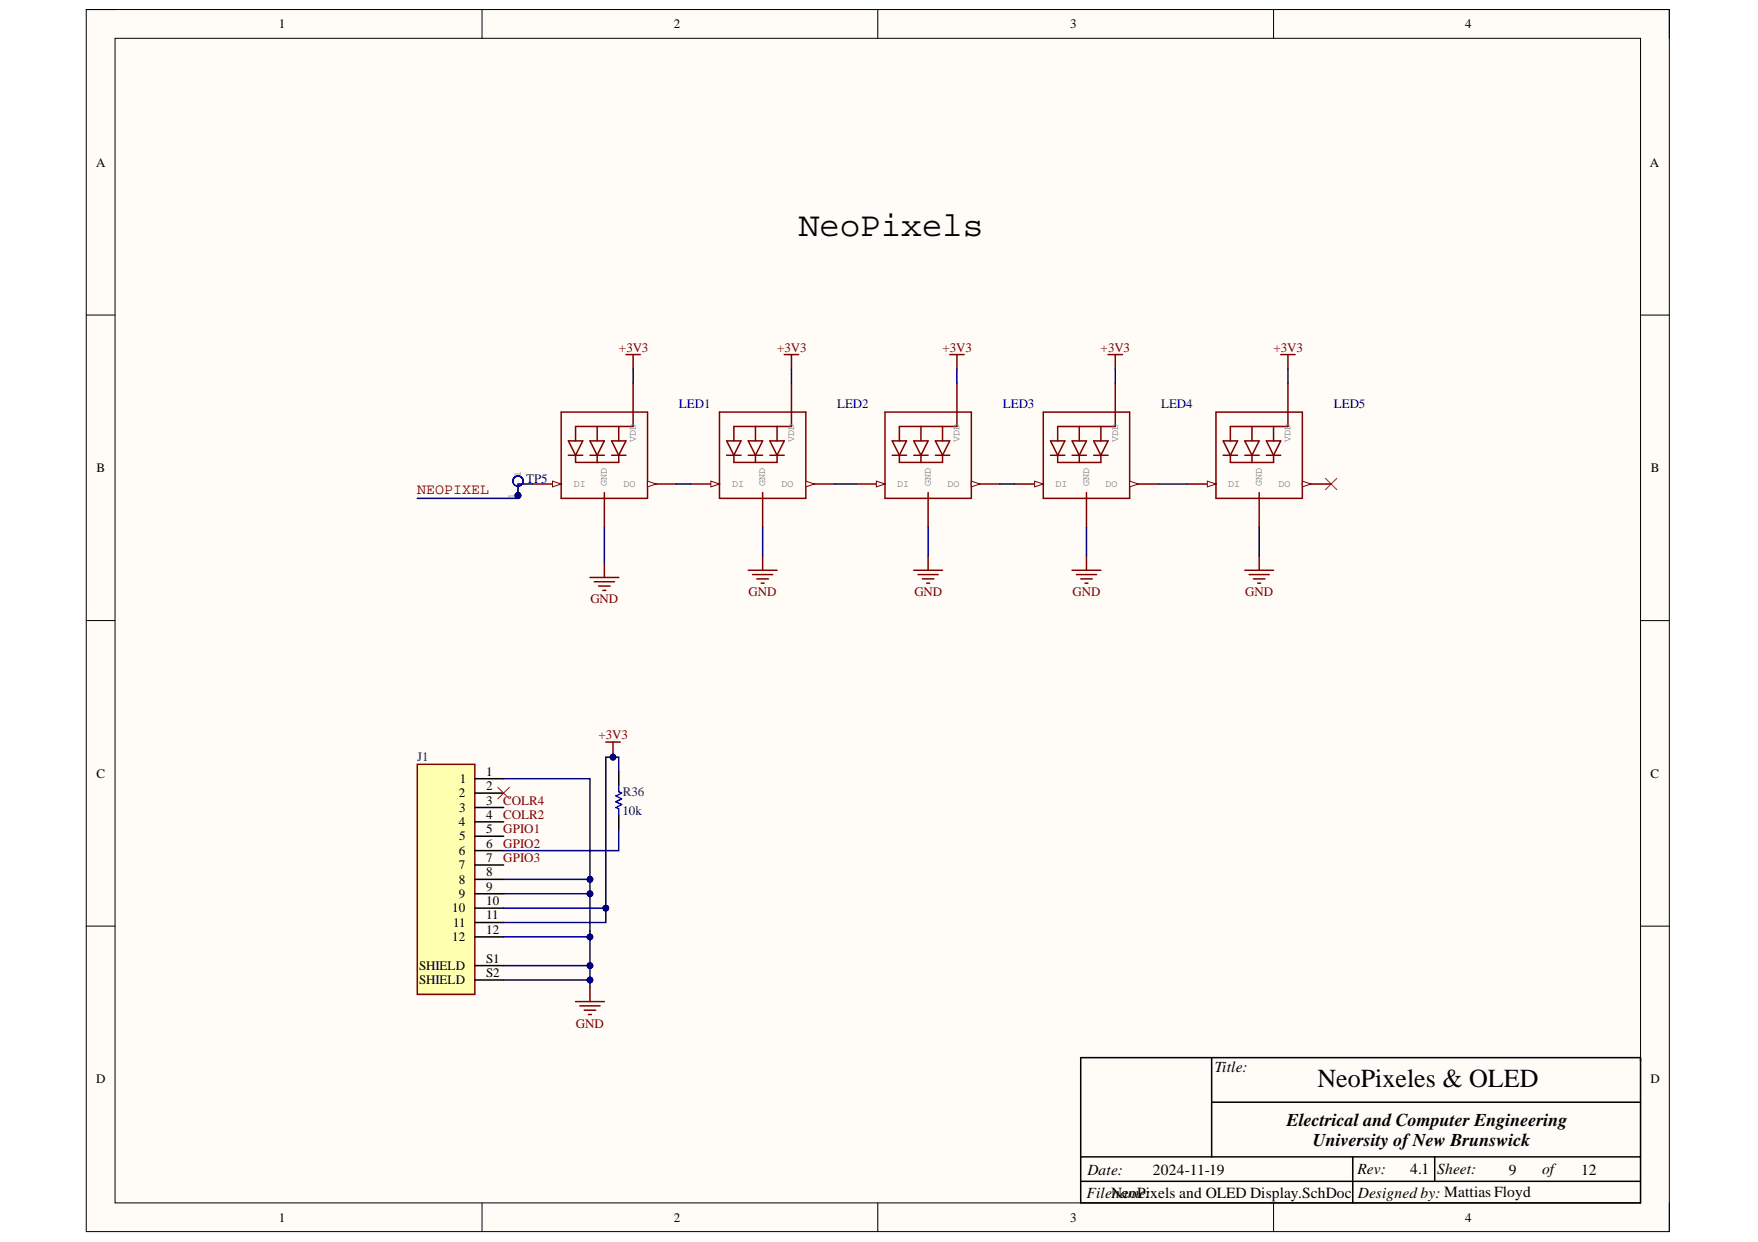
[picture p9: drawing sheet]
<svg xmlns="http://www.w3.org/2000/svg" width="297mm" height="210mm" viewBox="0 0 297 210" stroke-linecap="round" stroke-linejoin="round" font-family="sans-serif">
<defs><g id="words">
<text font-size="5.8" x="134.9" y="39.9">NeoPixels</text>
<text font-size="4.4" x="222.6" y="183.6">NeoPixeles &amp; OLED</text>
<g font-size="3">
<text x="217.4" y="190.2">Electrical and Computer Engineering</text>
<text x="221.8" y="193.6">University of New Brunswick</text>
</g>
<g font-size="2.6">
<text x="205.3" y="181.1">Title:</text>
<text x="183.6" y="202.5">Filename:</text>
<text x="183.8" y="198.6">Date:</text>
<text x="187.7" y="202.5">NeoPixels and OLED Display.SchDoc</text>
<text x="194.8" y="198.6">2024-11-19</text>
<text x="229.4" y="198.3">Rev:</text>
<text x="229.5" y="202.5">Designed by: Mattias Floyd</text>
<text x="238.3" y="198.3">4.1</text>
<text x="242.8" y="198.3">Sheet:</text>
<text x="254.9" y="198.6">9</text>
<text x="260.6" y="198.3">of</text>
<text x="267.2" y="198.6">12</text>
</g>
<text font-size="2.5" fill="#800000" x="70.5" y="83.4">NEOPIXEL</text>
<g font-size="2.2">
<text x="47.1" y="4.8">1</text>
<text x="113.9" y="4.8">2</text>
<text x="180.8" y="4.8">3</text>
<text x="247.6" y="4.8">4</text>
<text x="16.2" y="28.1">A</text>
<text x="278.8" y="28.1">A</text>
<text x="16.3" y="79.8">B</text>
<text x="278.9" y="79.8">B</text>
<text x="16.3" y="131.5">C</text>
<text x="82.2" y="131.1">1</text>
<text x="278.9" y="131.5">C</text>
<text x="77.5" y="134.8">2</text>
<text x="77.6" y="137.2">3</text>
<text x="77.7" y="132.3">1</text>
<text x="82.2" y="133.6">2</text>
<text x="82.2" y="136">3</text>
<text x="77.5" y="139.7">4</text>
<text x="77.6" y="142">5</text>
<text x="82.2" y="138.4">4</text>
<text x="82.2" y="140.8">5</text>
<text x="82.2" y="143.3">6</text>
<text x="77.5" y="144.5">6</text>
<text x="77.5" y="146.9">7</text>
<text x="77.5" y="149.4">8</text>
<text x="82.2" y="145.8">7</text>
<text x="82.2" y="148.1">8</text>
<text x="76.4" y="154.2">10</text>
<text x="77.5" y="151.8">9</text>
<text x="82.2" y="150.6">9</text>
<text x="82.2" y="153">10</text>
<text x="82.2" y="155.4">11</text>
<text x="76.4" y="159.1">12</text>
<text x="76.6" y="156.7">11</text>
<text x="82.2" y="157.8">12</text>
<text x="70.8" y="163.9">SHIELD</text>
<text x="70.8" y="166.4">SHIELD</text>
<text x="82.2" y="162.7">S1</text>
<text x="82.2" y="165.1">S2</text>
<text x="16.2" y="183">D</text>
<text x="278.9" y="183">D</text>
<text x="47.1" y="206.5">1</text>
<text x="113.9" y="206.5">2</text>
<text x="180.8" y="206.5">3</text>
<text x="247.6" y="206.5">4</text>
</g>
<g font-size="2.2" fill="#800000">
<text x="104.6" y="59.4">+3V3</text>
<text x="131.3" y="59.4">+3V3</text>
<text x="159.2" y="59.4">+3V3</text>
<text x="186" y="59.4">+3V3</text>
<text x="215.2" y="59.4">+3V3</text>
<text x="99.8" y="102">GND</text>
<text x="126.5" y="100.8">GND</text>
<text x="154.5" y="100.8">GND</text>
<text x="181.2" y="100.8">GND</text>
<text x="210.4" y="100.8">GND</text>
<text x="101.1" y="125">+3V3</text>
<text x="85" y="136">COLR4</text>
<text x="85" y="138.4">COLR2</text>
<text x="85" y="140.8">GPIO1</text>
<text x="85" y="143.3">GPIO2</text>
<text x="85" y="145.8">GPIO3</text>
<text x="97.3" y="173.7">GND</text>
</g>
<g font-size="2.2" fill="#000080">
<text x="114.7" y="68.9">LED1</text>
<text x="141.5" y="68.9">LED2</text>
<text x="169.5" y="68.9">LED3</text>
<text x="196.2" y="68.9">LED4</text>
<text x="225.4" y="68.9">LED5</text>
<text x="88.9" y="81.6">TP5</text>
<text x="105.2" y="137.8">10k</text>
</g>
<g font-size="2.2" fill="#073763">
<text x="70.5" y="128.7">J1</text>
<text x="105.3" y="134.5">R36</text>
</g>
<g font-size="1.7" fill="#808080">
<text x="107.5" y="74.7" transform="rotate(-90 107.5 74.7)">VDD</text>
<text x="134.2" y="74.7" transform="rotate(-90 134.2 74.7)">VDD</text>
<text x="162.1" y="74.7" transform="rotate(-90 162.1 74.7)">VDD</text>
<text x="188.9" y="74.7" transform="rotate(-90 188.9 74.7)">VDD</text>
<text x="218" y="74.7" transform="rotate(-90 218 74.7)">VDD</text>
<text x="88" y="80.6" transform="rotate(-90 88 80.6)">1</text>
<text x="97" y="82.3">DI</text>
<text x="102.5" y="82.1" transform="rotate(-90 102.5 82.1)">GND</text>
<text x="105.3" y="82.3">DO</text>
<text x="123.7" y="82.3">DI</text>
<text x="129.3" y="82.1" transform="rotate(-90 129.3 82.1)">GND</text>
<text x="132.1" y="82.3">DO</text>
<text x="151.6" y="82.3">DI</text>
<text x="157.3" y="82.1" transform="rotate(-90 157.3 82.1)">GND</text>
<text x="160.1" y="82.3">DO</text>
<text x="178.4" y="82.3">DI</text>
<text x="184" y="82.1" transform="rotate(-90 184 82.1)">GND</text>
<text x="186.8" y="82.3">DO</text>
<text x="207.5" y="82.3">DI</text>
<text x="213.2" y="82.1" transform="rotate(-90 213.2 82.1)">GND</text>
<text x="216" y="82.3">DO</text>
<text x="87" y="84.4" transform="rotate(-90 87 84.4)">1</text>
</g>
</g></defs>
<path d="M14.6 1.6h267.5v206.5h-267.5z" fill-rule="evenodd" fill="#fffcf8"/>
<path d="M14.6 1.6h267.5v206.5h-267.5z" fill="none" stroke="#000" stroke-width=".17"/>
<path d="M19.4 6.5h257.8v196.8h-257.8z" fill-rule="evenodd" fill="#fffcf8"/>
<g fill="none" stroke="#000" stroke-width=".17">
<path d="M14.6 1.6h4.8M19.4 6.5h257.8v196.8h-257.8zM81.4 1.6v4.9M148.3 1.6v4.9M215.2 1.6v4.9M277.2 1.6h4.9v4.9M14.6 53.2h4.8M277.2 53.2h4.9M14.6 104.9h4.8M277.2 104.9h4.9M14.6 156.5h4.8M277.2 156.5h4.9"/>
<path d="M81.4 203.3v4.8M148.3 203.3v4.8M215.2 203.3v4.8M282.1 203.3v4.8"/>
</g>
<path d="M182.6 178.7h94.6v24.6h-94.6zM204.7 178.7v16.8M182.6 199.6h94.6M182.6 195.5h94.6M204.7 186.3h72.5M228.6 195.5v7.8M242.4 195.5v4.1" fill="none" stroke="#000" stroke-width=".25"/>
<g fill="none" stroke="#800000" stroke-width=".25">
<path d="M105.8 59.9h2.4M107 59.9v2.5M132.5 59.9h2.4M133.7 59.9v2.5M160.5 59.9h2.4M161.7 59.9v2.5M187.2 59.9h2.5M188.4 59.9v2.5M216.4 59.9h2.4M217.6 59.9v2.5M99.7 97.6h4.8M100.4 98.3h3.4"/>
<path d="M101.1 99h2M101.9 99.8h.5M102.1 95.2v2.4M126.4 96.4h4.9M127.2 97.1h3.4M127.9 97.8h1.9M128.6 98.6h.5M128.9 93.9v2.5M154.4 96.4h4.9M155.1 97.1h3.4M155.9 97.8h1.9M156.6 98.6h.5"/>
<path d="M156.8 93.9v2.5M181.1 96.4h4.9M181.9 97.1h3.4M182.6 97.8h1.9M183.3 98.6h.5M183.6 93.9v2.5M210.3 96.4h4.9M211.1 97.1h3.4M211.8 97.8h1.9M212.5 98.6h.5M212.8 93.9v2.5"/>
</g>
<path d="M70.5 129.2h9.7v38.9h-9.7z" fill-rule="evenodd" fill="#ffffb0"/>
<path d="M70.5 129.2h9.7v38.9h-9.7zM102.4 125.4h2.4M103.6 125.4v2.4M97.2 169.3h4.9M98 170h3.4M98.7 170.7h2M99.4 171.5h.5M99.7 166.8v2.5" fill="none" stroke="#800000" stroke-width=".25"/>
<g fill="none" stroke="#000" stroke-width=".25">
<path d="M80.2 131.6h4.9M80.2 134h4.9M80.2 136.5h4.9M80.2 138.9h4.9M104.5 130.4v2.4M104.5 137.7v2.4M80.2 141.3h4.9M80.2 143.8h4.9M80.2 146.2h4.9M80.2 148.6h4.9M80.2 151h4.9M80.2 153.5h4.9"/>
<path d="M80.2 155.9h4.9M80.2 158.3h4.9M80.2 163.2h4.9M80.2 165.6h4.9"/>
</g>
<path d="M104.5 132.8v1l.5 .2-.9 .5 .9 .5-.9 .5 .9 .5-.9 .5 .4 .2v1" fill="none" stroke="#00f" stroke-width=".25"/>
<circle cx="87.5" cy="83.7" r=".49" fill="#000080"/>
<circle cx="87.5" cy="83.7" r=".49" fill="none" stroke="#000080" stroke-width=".17"/>
<path d="M87.5 82.3v1.4" fill="none" stroke="#800000" stroke-width=".25"/>
<circle cx="87.5" cy="83.7" r=".49" fill="#000080"/>
<circle cx="87.5" cy="83.7" r=".49" fill="none" stroke="#000080" stroke-width=".17"/>
<circle cx="87.5" cy="81.3" r=".86" fill="none" stroke="#00f" stroke-width=".25"/>
<path d="M223.9 80.8l2 2M225.9 80.8l-2 2M84.1 133.1l2 1.9M86.1 133.1l-2 1.9" fill="none" stroke="#f00" stroke-width=".17"/>
<g fill="none" stroke="#800000" stroke-width=".25">
<path d="M94.8 69.6h14.6v14.6h-14.6zM96 74.5h2.5l-1.3 2.4zM96 76.9h2.5M97.2 76.9v1.3h7.3v-1.3M99.7 74.5h2.4l-1.2 2.4zM99.7 76.9h2.4M100.9 72.1v2.4M100.9 76.9v1.3M103.3 74.5h2.5l-1.3 2.4zM103.3 76.9h2.5M104.5 72.1v2.4M107 64.8v7.3h-9.8v2.4"/>
<path d="M90 81.8h4.8M102.1 83.3v.9"/>
</g>
<path d="M93.4 81.3l1.4 .5-1.4 .5z" fill="#f8fcff"/>
<path d="M93.4 81.3l1.4 .5-1.4 .5z" fill="none" stroke="#800000" stroke-width=".17"/>
<path d="M102.1 84.2v4.9M109.4 81.8h4.9" fill="none" stroke="#800000" stroke-width=".25"/>
<path d="M109.4 81.3l1.5 .5-1.5 .5z" fill="#f8fcff"/>
<path d="M109.4 81.3l1.5 .5-1.5 .5z" fill="none" stroke="#800000" stroke-width=".17"/>
<g fill="none" stroke="#800000" stroke-width=".25">
<path d="M121.6 69.6h14.6v14.6h-14.6zM122.8 74.5h2.4l-1.2 2.4zM122.8 76.9h2.4M124 76.9v1.3h7.3v-1.3M126.4 74.5h2.5l-1.3 2.4zM126.4 76.9h2.5M127.6 72.1v2.4M127.6 76.9v1.3M130.1 74.5h2.4l-1.2 2.4zM130.1 76.9h2.4M131.3 72.1v2.4M133.7 64.8v7.3h-9.7v2.4"/>
<path d="M116.7 81.8h4.9M128.9 83.3v.9"/>
</g>
<path d="M120.1 81.3l1.5 .5-1.5 .5z" fill="#f8fcff"/>
<path d="M120.1 81.3l1.5 .5-1.5 .5z" fill="none" stroke="#800000" stroke-width=".17"/>
<path d="M128.9 84.2v4.9M136.2 81.8h4.8" fill="none" stroke="#800000" stroke-width=".25"/>
<path d="M136.2 81.3l1.4 .5-1.4 .5z" fill="#f8fcff"/>
<path d="M136.2 81.3l1.4 .5-1.4 .5z" fill="none" stroke="#800000" stroke-width=".17"/>
<g fill="none" stroke="#800000" stroke-width=".25">
<path d="M149.5 69.6h14.6v14.6h-14.6zM150.7 74.5h2.5l-1.2 2.4zM150.7 76.9h2.5M152 76.9v1.3h7.3v-1.3M154.4 74.5h2.4l-1.2 2.4zM154.4 76.9h2.4M155.6 72.1v2.4M155.6 76.9v1.3M158 74.5h2.5l-1.2 2.4zM158 76.9h2.5M159.3 72.1v2.4M161.7 64.8v7.3h-9.7v2.4"/>
<path d="M144.7 81.8h4.8M156.8 83.3v.9"/>
</g>
<path d="M148.1 81.3l1.4 .5-1.4 .5z" fill="#f8fcff"/>
<path d="M148.1 81.3l1.4 .5-1.4 .5z" fill="none" stroke="#800000" stroke-width=".17"/>
<path d="M156.8 84.2v4.9M164.1 81.8h4.9" fill="none" stroke="#800000" stroke-width=".25"/>
<path d="M164.1 81.3l1.5 .5-1.5 .5z" fill="#f8fcff"/>
<path d="M164.1 81.3l1.5 .5-1.5 .5z" fill="none" stroke="#800000" stroke-width=".17"/>
<g fill="none" stroke="#800000" stroke-width=".25">
<path d="M176.3 69.7h14.6v14.5h-14.6zM177.5 74.5h2.4l-1.2 2.4zM177.5 76.9h2.4M178.7 76.9v1.3h7.3v-1.3M181.1 74.5h2.5l-1.2 2.4zM181.1 76.9h2.5M182.4 72.1v2.4M182.4 76.9v1.3M184.8 74.5h2.4l-1.2 2.4zM184.8 76.9h2.4M186 72.1v2.4M188.4 64.8v7.3h-9.7v2.4"/>
<path d="M171.4 81.8h4.9M183.6 83.3v.9"/>
</g>
<path d="M174.8 81.3l1.5 .5-1.5 .5z" fill="#f8fcff"/>
<path d="M174.8 81.3l1.5 .5-1.5 .5z" fill="none" stroke="#800000" stroke-width=".17"/>
<path d="M183.6 84.2v4.9M190.9 81.8h4.8" fill="none" stroke="#800000" stroke-width=".25"/>
<path d="M190.9 81.3l1.4 .5-1.4 .5z" fill="#f8fcff"/>
<path d="M190.9 81.3l1.4 .5-1.4 .5z" fill="none" stroke="#800000" stroke-width=".17"/>
<g fill="none" stroke="#800000" stroke-width=".25">
<path d="M205.5 69.7h14.6v14.5h-14.6zM206.7 74.5h2.4l-1.2 2.4zM206.7 76.9h2.4M207.9 76.9v1.3h7.3v-1.3M210.3 74.5h2.5l-1.3 2.4zM210.3 76.9h2.5M211.5 72.1v2.4M211.5 76.9v1.3M214 74.5h2.4l-1.2 2.4zM214 76.9h2.4M215.2 72.1v2.4M217.6 64.8v7.3h-9.7v2.4"/>
<path d="M200.6 81.8h4.9M212.8 83.3v.9"/>
</g>
<path d="M204 81.3l1.5 .5-1.5 .5z" fill="#f8fcff"/>
<path d="M204 81.3l1.5 .5-1.5 .5z" fill="none" stroke="#800000" stroke-width=".17"/>
<path d="M212.8 84.2v4.9M220.1 81.8h4.8" fill="none" stroke="#800000" stroke-width=".25"/>
<path d="M220.1 81.3l1.4 .5-1.4 .5z" fill="#f8fcff"/>
<path d="M220.1 81.3l1.4 .5-1.4 .5z" fill="none" stroke="#800000" stroke-width=".17"/>
<path d="M90 81.8h-2.5v2.4h-17M212.8 89.1v4.8" fill="none" stroke="#000080" stroke-width=".25"/>
<circle cx="87.5" cy="83.7" r=".49" fill="#000080"/>
<circle cx="87.5" cy="83.7" r=".49" fill="none" stroke="#000080" stroke-width=".17"/>
<path d="M104.5 130.4v-2.4h-2.1v24.5M104.5 140.1v3.7h-19.4" fill="none" stroke="#000080" stroke-width=".25"/>
<circle cx="103.6" cy="128" r=".49" fill="#000080"/>
<circle cx="103.6" cy="128" r=".49" fill="none" stroke="#000080" stroke-width=".17"/>
<path d="M102.1 89.1v6.1M114.3 81.8h2.4M103.6 127.8v.2" fill="none" stroke="#000080" stroke-width=".25"/>
<circle cx="103.6" cy="128" r=".49" fill="#000080"/>
<circle cx="103.6" cy="128" r=".49" fill="none" stroke="#000080" stroke-width=".17"/>
<path d="M107 62.4v2.4M133.7 62.4v2.4M161.7 62.4v2.4M188.4 62.4v2.4M217.6 62.4v2.4M128.9 89.1v4.8M141 81.8h3.7M156.8 89.1v4.8M169 81.8h2.4M183.6 89.1v4.8M195.7 81.8h4.9M85.1 165.6h14.6" fill="none" stroke="#000080" stroke-width=".25"/>
<circle cx="99.7" cy="165.6" r=".49" fill="#000080"/>
<circle cx="99.7" cy="165.6" r=".49" fill="none" stroke="#000080" stroke-width=".17"/>
<path d="M85.1 163.2h14.6" fill="none" stroke="#000080" stroke-width=".25"/>
<circle cx="99.7" cy="163.2" r=".49" fill="#000080"/>
<circle cx="99.7" cy="163.2" r=".49" fill="none" stroke="#000080" stroke-width=".17"/>
<path d="M85.1 158.3h14.6" fill="none" stroke="#000080" stroke-width=".25"/>
<circle cx="99.7" cy="158.3" r=".49" fill="#000080"/>
<circle cx="99.7" cy="158.3" r=".49" fill="none" stroke="#000080" stroke-width=".17"/>
<path d="M102.4 152.5v3.4h-17.3" fill="none" stroke="#000080" stroke-width=".25"/>
<circle cx="102.4" cy="153.5" r=".49" fill="#000080"/>
<circle cx="102.4" cy="153.5" r=".49" fill="none" stroke="#000080" stroke-width=".17"/>
<path d="M85.1 153.5h17.3" fill="none" stroke="#000080" stroke-width=".25"/>
<circle cx="102.4" cy="153.5" r=".49" fill="#000080"/>
<circle cx="102.4" cy="153.5" r=".49" fill="none" stroke="#000080" stroke-width=".17"/>
<path d="M85.1 151h14.6" fill="none" stroke="#000080" stroke-width=".25"/>
<circle cx="99.7" cy="151" r=".49" fill="#000080"/>
<circle cx="99.7" cy="151" r=".49" fill="none" stroke="#000080" stroke-width=".17"/>
<path d="M85.1 148.6h14.6" fill="none" stroke="#000080" stroke-width=".25"/>
<circle cx="99.7" cy="148.6" r=".49" fill="#000080"/>
<circle cx="99.7" cy="148.6" r=".49" fill="none" stroke="#000080" stroke-width=".17"/>
<path d="M85.1 131.6h14.6v25.8" fill="none" stroke="#000080" stroke-width=".25"/>
<circle cx="99.7" cy="151" r=".49" fill="#000080"/>
<circle cx="99.7" cy="151" r=".49" fill="none" stroke="#000080" stroke-width=".17"/>
<circle cx="99.7" cy="148.6" r=".49" fill="#000080"/>
<circle cx="99.7" cy="148.6" r=".49" fill="none" stroke="#000080" stroke-width=".17"/>
<path d="M99.7 157.4v9.4" fill="none" stroke="#000080" stroke-width=".25"/>
<circle cx="99.7" cy="165.6" r=".49" fill="#000080"/>
<circle cx="99.7" cy="165.6" r=".49" fill="none" stroke="#000080" stroke-width=".17"/>
<circle cx="99.7" cy="163.2" r=".49" fill="#000080"/>
<circle cx="99.7" cy="163.2" r=".49" fill="none" stroke="#000080" stroke-width=".17"/>
<circle cx="99.7" cy="158.3" r=".49" fill="#000080"/>
<circle cx="99.7" cy="158.3" r=".49" fill="none" stroke="#000080" stroke-width=".17"/>
<use href="#words"/>
</svg>
